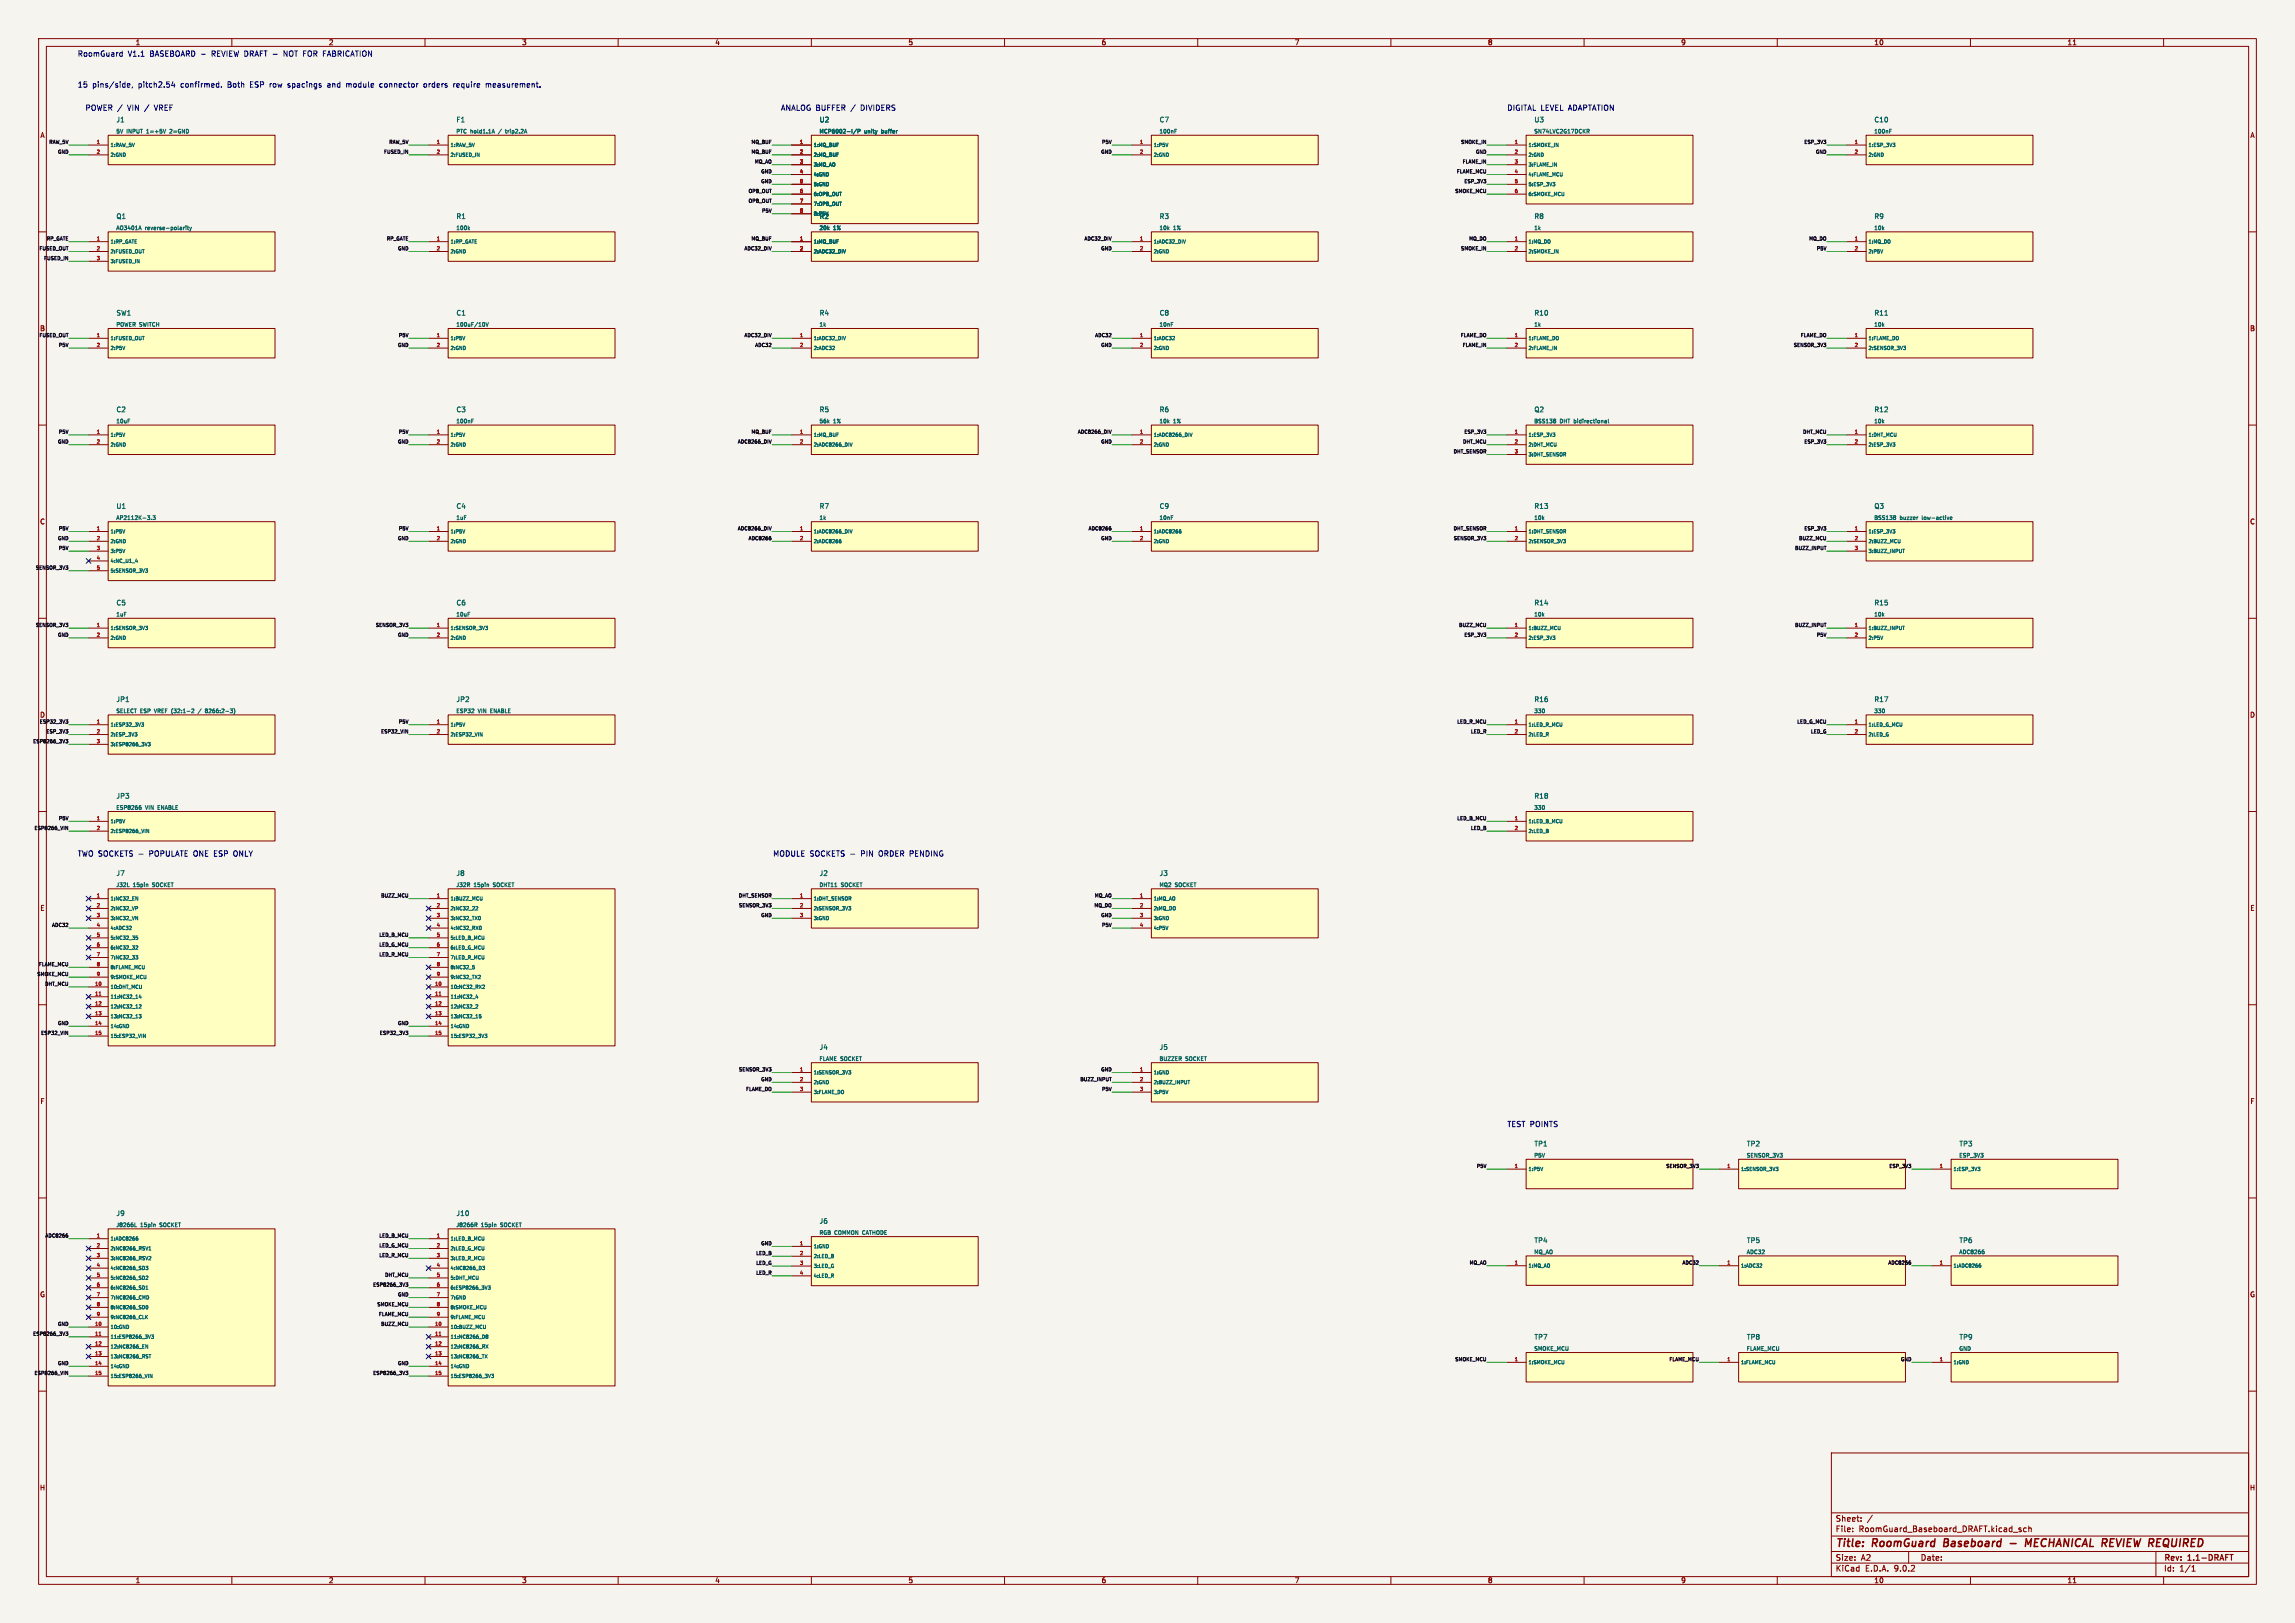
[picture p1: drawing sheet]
<svg xmlns="http://www.w3.org/2000/svg" width="594mm" height="420mm" viewBox="0 0 594 420" stroke-linecap="round" stroke-linejoin="round" font-family="sans-serif">
<defs><g id="words">
<g font-size="2.8" fill="#840000">
<text x="475" y="400.9">Title:</text>
<text x="484.7" y="400.9">RoomGuard</text>
<text x="503.9" y="400.9">Baseboard</text>
<text x="526.7" y="400.9">MECHANICAL REVIEW REQUIRED</text>
</g>
<g font-size="2.1" fill="#840000">
<text x="475" y="394">Sheet:</text>
<text x="475" y="396.7">File:</text>
<text x="481.1" y="396.7">RoomGuard_Baseboard_DRAFT.kicad_sch</text>
<text x="475" y="406.9">KiCad</text>
<text x="475" y="404.1">Size:</text>
<text x="481.7" y="404.1">A2</text>
<text x="482.7" y="406.9">E.D.A.</text>
<text x="490.3" y="406.9">9.0.2</text>
<text x="497" y="404.1">Date:</text>
<text x="560" y="404.3">Rev:</text>
<text x="560" y="406.9">Id:</text>
<text x="564.1" y="406.9">1/1</text>
<text x="566.4" y="404.3">1.1-DRAFT</text>
</g>
<g font-size="1.9" fill="#0000c2">
<text x="20" y="14.8">RoomGuard</text>
<text x="33.1" y="14.8">V1.1</text>
<text x="38.9" y="14.8">BASEBOARD -</text>
<text x="55.2" y="14.8">REVIEW DRAFT -</text>
<text x="74.3" y="14.8">NOT FOR FABRICATION</text>
<text x="20" y="22.7">15</text>
<text x="23.9" y="22.7">pins/side,</text>
<text x="35.9" y="22.7">pitch2.54</text>
<text x="47" y="22.7">confirmed.</text>
<text x="59.3" y="22.7">Both</text>
<text x="65.3" y="22.7">ESP row</text>
<text x="75.4" y="22.7">spacings</text>
<text x="85.8" y="22.7">and</text>
<text x="90.9" y="22.7">module</text>
<text x="99.7" y="22.7">connector</text>
<text x="111.3" y="22.7">orders</text>
<text x="119.1" y="22.7">require</text>
<text x="127.7" y="22.7">measurement.</text>
<text x="22" y="28.8">POWER /</text>
<text x="33.1" y="28.8">VIN /</text>
<text x="40.4" y="28.8">VREF</text>
<text x="202" y="28.8">ANALOG BUFFER</text>
<text x="220.3" y="28.8">/</text>
<text x="223" y="28.8">DIVIDERS</text>
<text x="390" y="28.8">DIGITAL LEVEL ADAPTATION</text>
<text x="20" y="221.8">TWO SOCKETS -</text>
<text x="38.9" y="221.8">POPULATE ONE ESP ONLY</text>
<text x="200" y="221.8">MODULE SOCKETS -</text>
<text x="223.1" y="221.8">PIN</text>
<text x="227.8" y="221.8">ORDER PENDING</text>
<text x="390" y="291.7">TEST POINTS</text>
</g>
<g font-size="1.8" fill="#840000">
<text x="35" y="11.9">1</text>
<text x="85" y="11.9">2</text>
<text x="135" y="11.9">3</text>
<text x="185" y="11.9">4</text>
<text x="235" y="11.9">5</text>
<text x="285" y="11.9">6</text>
<text x="335" y="11.9">7</text>
<text x="385" y="11.9">8</text>
<text x="435" y="11.9">9</text>
<text x="485" y="11.9">10</text>
<text x="535" y="11.9">11</text>
<text x="10.3" y="35.9">A</text>
<text x="582.3" y="35.9">A</text>
<text x="582.3" y="85.9">B</text>
<text x="10.3" y="135.9">C</text>
<text x="582.3" y="135.9">C</text>
<text x="582.3" y="185.9">D</text>
<text x="10.3" y="235.9">E</text>
<text x="582.3" y="235.9">E</text>
<text x="10.3" y="285.9">F</text>
<text x="582.3" y="285.9">F</text>
<text x="10.3" y="335.9">G</text>
<text x="582.3" y="335.9">G</text>
<text x="10.2" y="385.9">H</text>
<text x="582.2" y="385.9">H</text>
<text x="35" y="409.9">1</text>
<text x="85" y="409.9">2</text>
<text x="135" y="409.9">3</text>
<text x="185" y="409.9">4</text>
<text x="235" y="409.9">5</text>
<text x="285" y="409.9">6</text>
<text x="335" y="409.9">7</text>
<text x="385" y="409.9">8</text>
<text x="435" y="409.9">9</text>
<text x="485" y="409.9">10</text>
<text x="535" y="409.9">11</text>
</g>
<g font-size="1.8" fill="#006464">
<text x="30" y="31.9">J1</text>
<text x="118" y="31.9">F1</text>
<text x="212" y="31.9">U2</text>
<text x="300" y="31.9">C7</text>
<text x="397" y="31.9">U3</text>
<text x="485" y="31.9">C10</text>
<text x="30" y="56.9">Q1</text>
<text x="118" y="56.9">R1</text>
<text x="212" y="56.9">R2</text>
<text x="300" y="56.9">R3</text>
<text x="397" y="56.9">R8</text>
<text x="485" y="56.9">R9</text>
<text x="30" y="81.9">SW1</text>
<text x="118" y="81.9">C1</text>
<text x="212" y="81.9">R4</text>
<text x="300" y="81.9">C8</text>
<text x="397" y="81.9">R10</text>
<text x="485" y="81.9">R11</text>
<text x="30" y="106.9">C2</text>
<text x="118" y="106.9">C3</text>
<text x="212" y="106.9">R5</text>
<text x="300" y="106.9">R6</text>
<text x="397" y="106.9">Q2</text>
<text x="485" y="106.9">R12</text>
<text x="30" y="131.9">U1</text>
<text x="118" y="131.9">C4</text>
<text x="212" y="131.9">R7</text>
<text x="300" y="131.9">C9</text>
<text x="397" y="131.9">R13</text>
<text x="485" y="131.9">Q3</text>
<text x="30" y="156.9">C5</text>
<text x="118" y="156.9">C6</text>
<text x="397" y="156.9">R14</text>
<text x="485" y="156.9">R15</text>
<text x="30" y="181.9">JP1</text>
<text x="118" y="181.9">JP2</text>
<text x="397" y="181.9">R16</text>
<text x="485" y="181.9">R17</text>
<text x="30" y="206.9">JP3</text>
<text x="397" y="206.9">R18</text>
<text x="30" y="226.9">J7</text>
<text x="118" y="226.9">J8</text>
<text x="212" y="226.9">J2</text>
<text x="300" y="226.9">J3</text>
<text x="212" y="271.9">J4</text>
<text x="300" y="271.9">J5</text>
<text x="397" y="296.9">TP1</text>
<text x="452" y="296.9">TP2</text>
<text x="507" y="296.9">TP3</text>
<text x="30" y="314.9">J9</text>
<text x="118" y="314.9">J10</text>
<text x="212" y="316.9">J6</text>
<text x="397" y="321.9">TP4</text>
<text x="452" y="321.9">TP5</text>
<text x="507" y="321.9">TP6</text>
<text x="397" y="346.9">TP7</text>
<text x="452" y="346.9">TP8</text>
<text x="507" y="346.9">TP9</text>
</g>
<g font-size="1.8" fill="#0f0f0f">
<text x="10.3" y="85.9">B</text>
<text x="10.3" y="185.9">D</text>
</g>
<g font-size="1.4" fill="#006464">
<text x="30" y="34.7">5V</text>
<text x="32.8" y="34.7">INPUT</text>
<text x="38.1" y="34.7">1=+5V</text>
<text x="44.4" y="34.7">2=GND</text>
<text x="118" y="34.7">PTC</text>
<text x="121.7" y="34.7">hold1.1A</text>
<text x="129.2" y="34.7">/</text>
<text x="131.3" y="34.7">trip2.2A</text>
<text x="212" y="34.7">MCP6002-I/P</text>
<text x="223.7" y="34.7">unity</text>
<text x="228.3" y="34.7">buffer</text>
<text x="300" y="34.7">100nF</text>
<text x="397" y="34.7">SN74LVC2G17DCKR</text>
<text x="485" y="34.7">100nF</text>
<text x="30" y="59.7">AO3401A</text>
<text x="37.5" y="59.7">reverse-polarity</text>
<text x="118" y="59.7">100k</text>
<text x="212" y="59.7">20k</text>
<text x="215.7" y="59.7">1%</text>
<text x="300" y="59.7">10k</text>
<text x="303.7" y="59.7">1%</text>
<text x="397" y="59.7">1k</text>
<text x="485" y="59.7">10k</text>
<text x="30" y="84.7">POWER SWITCH</text>
<text x="118" y="84.7">100uF/10V</text>
<text x="212" y="84.7">1k</text>
<text x="300" y="84.7">10nF</text>
<text x="397" y="84.7">1k</text>
<text x="485" y="84.7">10k</text>
<text x="30" y="109.7">10uF</text>
<text x="118" y="109.7">100nF</text>
<text x="212" y="109.7">56k</text>
<text x="215.7" y="109.7">1%</text>
<text x="300" y="109.7">10k</text>
<text x="303.7" y="109.7">1%</text>
<text x="397" y="109.7">BSS138</text>
<text x="403.7" y="109.7">DHT bidirectional</text>
<text x="485" y="109.7">10k</text>
<text x="30" y="134.7">AP2112K-3.3</text>
<text x="118" y="134.7">1uF</text>
<text x="212" y="134.7">1k</text>
<text x="300" y="134.7">10nF</text>
<text x="397" y="134.7">10k</text>
<text x="485" y="134.7">BSS138</text>
<text x="491.7" y="134.7">buzzer</text>
<text x="497.7" y="134.7">low-active</text>
<text x="30" y="159.7">1uF</text>
<text x="118" y="159.7">10uF</text>
<text x="397" y="159.7">10k</text>
<text x="485" y="159.7">10k</text>
<text x="30" y="184.7">SELECT ESP</text>
<text x="40.2" y="184.7">VREF (32:1-2</text>
<text x="54.1" y="184.7">8266:2-3)</text>
<text x="118" y="184.7">ESP32</text>
<text x="123.7" y="184.7">VIN</text>
<text x="127.1" y="184.7">ENABLE</text>
<text x="397" y="184.7">330</text>
<text x="485" y="184.7">330</text>
<text x="30" y="209.7">ESP8266</text>
<text x="37.6" y="209.7">VIN</text>
<text x="41" y="209.7">ENABLE</text>
<text x="397" y="209.7">330</text>
<text x="30" y="229.7">J32L</text>
<text x="34.5" y="229.7">15pin</text>
<text x="39.7" y="229.7">SOCKET</text>
<text x="118" y="229.7">J32R</text>
<text x="122.6" y="229.7">15pin</text>
<text x="127.9" y="229.7">SOCKET</text>
<text x="212" y="229.7">DHT11</text>
<text x="217.7" y="229.7">SOCKET</text>
<text x="300" y="229.7">MQ2</text>
<text x="304.1" y="229.7">SOCKET</text>
<text x="212" y="274.7">FLAME SOCKET</text>
<text x="300" y="274.7">BUZZER</text>
<text x="306.8" y="274.7">SOCKET</text>
<text x="397" y="299.7">P5V</text>
<text x="452" y="299.7">SENSOR_3V3</text>
<text x="507" y="299.7">ESP_3V3</text>
<text x="30" y="317.7">J8266L</text>
<text x="36.4" y="317.7">15pin</text>
<text x="41.6" y="317.7">SOCKET</text>
<text x="118" y="317.7">J8266R</text>
<text x="124.5" y="317.7">15pin</text>
<text x="129.8" y="317.7">SOCKET</text>
<text x="212" y="319.7">RGB</text>
<text x="216" y="319.7">COMMON CATHODE</text>
<text x="397" y="324.7">MQ_AO</text>
<text x="452" y="324.7">ADC32</text>
<text x="507" y="324.7">ADC8266</text>
<text x="397" y="349.7">SMOKE_MCU</text>
<text x="452" y="349.7">FLAME_MCU</text>
<text x="507" y="349.7">GND</text>
</g>
<g font-size="1.3" fill="#0f0f0f">
<text x="12.5" y="37.3">RAW_5V</text>
<text x="14.8" y="39.8">GND</text>
<text x="99.2" y="39.8">FUSED_IN</text>
<text x="100.5" y="37.3">RAW_5V</text>
<text x="194.3" y="39.8">MQ_BUF</text>
<text x="194.3" y="37.3">MQ_BUF</text>
<text x="284.8" y="39.8">GND</text>
<text x="285" y="37.3">P5V</text>
<text x="378" y="37.3">SMOKE_IN</text>
<text x="381.8" y="39.8">GND</text>
<text x="466.8" y="37.3">ESP_3V3</text>
<text x="469.8" y="39.8">GND</text>
<text x="195.2" y="42.4">MQ_AO</text>
<text x="196.8" y="47.5">GND</text>
<text x="196.8" y="44.9">GND</text>
<text x="376.9" y="44.9">FLAME_MCU</text>
<text x="378.4" y="42.4">FLAME_IN</text>
<text x="378.8" y="47.5">ESP_3V3</text>
<text x="193.6" y="50">OPB_OUT</text>
<text x="193.6" y="52.5">OPB_OUT</text>
<text x="376.5" y="50">SMOKE_MCU</text>
<text x="197" y="55.1">P5V</text>
<text x="10" y="64.8">FUSED_OUT</text>
<text x="11.9" y="62.3">RP_GATE</text>
<text x="99.9" y="62.3">RP_GATE</text>
<text x="102.8" y="64.8">GND</text>
<text x="192.5" y="64.8">ADC32_DIV</text>
<text x="194.3" y="62.3">MQ_BUF</text>
<text x="280.5" y="62.3">ADC32_DIV</text>
<text x="284.8" y="64.8">GND</text>
<text x="378" y="64.8">SMOKE_IN</text>
<text x="380.1" y="62.3">MQ_DO</text>
<text x="468.1" y="62.3">MQ_DO</text>
<text x="470" y="64.8">P5V</text>
<text x="11.2" y="67.4">FUSED_IN</text>
<text x="10" y="87.3">FUSED_OUT</text>
<text x="15" y="89.8">P5V</text>
<text x="102.8" y="89.8">GND</text>
<text x="103" y="87.3">P5V</text>
<text x="192.5" y="87.3">ADC32_DIV</text>
<text x="195.3" y="89.8">ADC32</text>
<text x="283.3" y="87.3">ADC32</text>
<text x="284.8" y="89.8">GND</text>
<text x="377.9" y="87.3">FLAME_DO</text>
<text x="378.4" y="89.8">FLAME_IN</text>
<text x="464.1" y="89.8">SENSOR_3V3</text>
<text x="465.9" y="87.3">FLAME_DO</text>
<text x="15" y="112.3">P5V</text>
<text x="103" y="112.3">P5V</text>
<text x="194.3" y="112.3">MQ_BUF</text>
<text x="278.8" y="112.3">ADC8266_DIV</text>
<text x="378.8" y="112.3">ESP_3V3</text>
<text x="466.5" y="112.3">DHT_MCU</text>
<text x="14.8" y="114.8">GND</text>
<text x="102.8" y="114.8">GND</text>
<text x="190.8" y="114.8">ADC8266_DIV</text>
<text x="284.8" y="114.8">GND</text>
<text x="376" y="117.4">DHT_SENSOR</text>
<text x="378.5" y="114.8">DHT_MCU</text>
<text x="466.8" y="114.8">ESP_3V3</text>
<text x="15" y="137.3">P5V</text>
<text x="103" y="137.3">P5V</text>
<text x="190.8" y="137.3">ADC8266_DIV</text>
<text x="281.6" y="137.3">ADC8266</text>
<text x="376" y="137.3">DHT_SENSOR</text>
<text x="466.8" y="137.3">ESP_3V3</text>
<text x="14.8" y="139.8">GND</text>
<text x="15" y="142.4">P5V</text>
<text x="102.8" y="139.8">GND</text>
<text x="193.6" y="139.8">ADC8266</text>
<text x="284.8" y="139.8">GND</text>
<text x="376.1" y="139.8">SENSOR_3V3</text>
<text x="464.4" y="142.4">BUZZ_INPUT</text>
<text x="465.4" y="139.8">BUZZ_MCU</text>
<text x="9.1" y="147.5">SENSOR_3V3</text>
<text x="9.1" y="162.3">SENSOR_3V3</text>
<text x="14.8" y="164.8">GND</text>
<text x="97.1" y="162.3">SENSOR_3V3</text>
<text x="102.8" y="164.8">GND</text>
<text x="377.4" y="162.3">BUZZ_MCU</text>
<text x="378.8" y="164.8">ESP_3V3</text>
<text x="464.4" y="162.3">BUZZ_INPUT</text>
<text x="470" y="164.8">P5V</text>
<text x="10.1" y="187.3">ESP32_3V3</text>
<text x="11.8" y="189.8">ESP_3V3</text>
<text x="98.4" y="189.8">ESP32_VIN</text>
<text x="103" y="187.3">P5V</text>
<text x="377" y="187.3">LED_R_MCU</text>
<text x="380.5" y="189.8">LED_R</text>
<text x="465" y="187.3">LED_G_MCU</text>
<text x="468.5" y="189.8">LED_G</text>
<text x="8.4" y="192.4">ESP8266_3V3</text>
<text x="8.7" y="214.8">ESP8266_VIN</text>
<text x="15" y="212.3">P5V</text>
<text x="377" y="212.3">LED_B_MCU</text>
<text x="380.5" y="214.8">LED_B</text>
<text x="98.4" y="232.3">BUZZ_MCU</text>
<text x="191" y="232.3">DHT_SENSOR</text>
<text x="283.2" y="232.3">MQ_AO</text>
<text x="13.3" y="239.9">ADC32</text>
<text x="191.1" y="234.8">SENSOR_3V3</text>
<text x="196.8" y="237.4">GND</text>
<text x="283.1" y="234.8">MQ_DO</text>
<text x="284.8" y="237.4">GND</text>
<text x="285" y="239.9">P5V</text>
<text x="98" y="245">LED_G_MCU</text>
<text x="98" y="242.5">LED_B_MCU</text>
<text x="9.9" y="250.1">FLAME_MCU</text>
<text x="98" y="247.5">LED_R_MCU</text>
<text x="9.5" y="252.6">SMOKE_MCU</text>
<text x="11.5" y="255.2">DHT_MCU</text>
<text x="10.4" y="267.9">ESP32_VIN</text>
<text x="14.8" y="265.3">GND</text>
<text x="98.1" y="267.9">ESP32_3V3</text>
<text x="102.8" y="265.3">GND</text>
<text x="191.1" y="277.3">SENSOR_3V3</text>
<text x="196.8" y="279.8">GND</text>
<text x="279.4" y="279.8">BUZZ_INPUT</text>
<text x="284.8" y="277.3">GND</text>
<text x="192.9" y="282.4">FLAME_DO</text>
<text x="285" y="282.4">P5V</text>
<text x="382" y="302.3">P5V</text>
<text x="431.1" y="302.3">SENSOR_3V3</text>
<text x="488.8" y="302.3">ESP_3V3</text>
<text x="11.6" y="320.3">ADC8266</text>
<text x="98" y="320.3">LED_B_MCU</text>
<text x="98" y="322.8">LED_G_MCU</text>
<text x="196.8" y="322.3">GND</text>
<text x="98" y="325.4">LED_R_MCU</text>
<text x="195.5" y="324.8">LED_B</text>
<text x="195.5" y="327.4">LED_G</text>
<text x="195.5" y="329.9">LED_R</text>
<text x="380.2" y="327.3">MQ_AO</text>
<text x="435.3" y="327.3">ADC32</text>
<text x="488.6" y="327.3">ADC8266</text>
<text x="96.4" y="333">ESP8266_3V3</text>
<text x="99.5" y="330.5">DHT_MCU</text>
<text x="102.8" y="335.5">GND</text>
<text x="97.5" y="338.1">SMOKE_MCU</text>
<text x="97.9" y="340.6">FLAME_MCU</text>
<text x="8.4" y="345.7">ESP8266_3V3</text>
<text x="14.8" y="343.2">GND</text>
<text x="98.4" y="343.2">BUZZ_MCU</text>
<text x="14.8" y="353.3">GND</text>
<text x="102.8" y="353.3">GND</text>
<text x="376.5" y="352.3">SMOKE_MCU</text>
<text x="431.9" y="352.3">FLAME_MCU</text>
<text x="491.8" y="352.3">GND</text>
<text x="8.7" y="355.9">ESP8266_VIN</text>
<text x="96.4" y="355.9">ESP8266_3V3</text>
</g>
<g font-size="1.3" fill="#a90000">
<text x="24.9" y="37.3">1</text>
<text x="24.9" y="39.8">2</text>
<text x="112.9" y="37.3">1</text>
<text x="112.9" y="39.8">2</text>
<text x="206.9" y="37.3">1</text>
<text x="206.9" y="39.8">2</text>
<text x="294.9" y="37.3">1</text>
<text x="294.9" y="39.8">2</text>
<text x="391.9" y="37.3">1</text>
<text x="391.9" y="39.8">2</text>
<text x="479.9" y="37.3">1</text>
<text x="479.9" y="39.8">2</text>
<text x="206.9" y="42.4">3</text>
<text x="206.9" y="44.9">4</text>
<text x="206.9" y="47.4">5</text>
<text x="391.9" y="42.4">3</text>
<text x="391.9" y="44.9">4</text>
<text x="391.9" y="47.4">5</text>
<text x="206.9" y="50">6</text>
<text x="206.9" y="52.5">7</text>
<text x="391.9" y="50">6</text>
<text x="206.9" y="55.1">8</text>
<text x="24.9" y="62.3">1</text>
<text x="24.9" y="64.8">2</text>
<text x="112.9" y="62.3">1</text>
<text x="112.9" y="64.8">2</text>
<text x="206.9" y="62.3">1</text>
<text x="206.9" y="64.8">2</text>
<text x="294.9" y="62.3">1</text>
<text x="294.9" y="64.8">2</text>
<text x="391.9" y="62.3">1</text>
<text x="391.9" y="64.8">2</text>
<text x="479.9" y="62.3">1</text>
<text x="479.9" y="64.8">2</text>
<text x="24.9" y="67.4">3</text>
<text x="24.9" y="87.3">1</text>
<text x="24.9" y="89.8">2</text>
<text x="112.9" y="87.3">1</text>
<text x="112.9" y="89.8">2</text>
<text x="206.9" y="87.3">1</text>
<text x="206.9" y="89.8">2</text>
<text x="294.9" y="87.3">1</text>
<text x="294.9" y="89.8">2</text>
<text x="391.9" y="87.3">1</text>
<text x="391.9" y="89.8">2</text>
<text x="479.9" y="87.3">1</text>
<text x="479.9" y="89.8">2</text>
<text x="24.9" y="112.3">1</text>
<text x="112.9" y="112.3">1</text>
<text x="206.9" y="112.3">1</text>
<text x="294.9" y="112.3">1</text>
<text x="391.9" y="112.3">1</text>
<text x="479.9" y="112.3">1</text>
<text x="24.9" y="114.8">2</text>
<text x="112.9" y="114.8">2</text>
<text x="206.9" y="114.8">2</text>
<text x="294.9" y="114.8">2</text>
<text x="391.9" y="114.8">2</text>
<text x="391.9" y="117.4">3</text>
<text x="479.9" y="114.8">2</text>
<text x="24.9" y="137.3">1</text>
<text x="112.9" y="137.3">1</text>
<text x="206.9" y="137.3">1</text>
<text x="294.9" y="137.3">1</text>
<text x="391.9" y="137.3">1</text>
<text x="479.9" y="137.3">1</text>
<text x="24.9" y="139.8">2</text>
<text x="24.9" y="142.4">3</text>
<text x="112.9" y="139.8">2</text>
<text x="206.9" y="139.8">2</text>
<text x="294.9" y="139.8">2</text>
<text x="391.9" y="139.8">2</text>
<text x="479.9" y="139.8">2</text>
<text x="479.9" y="142.4">3</text>
<text x="24.9" y="144.9">4</text>
<text x="24.9" y="147.4">5</text>
<text x="24.9" y="162.3">1</text>
<text x="24.9" y="164.8">2</text>
<text x="112.9" y="162.3">1</text>
<text x="112.9" y="164.8">2</text>
<text x="391.9" y="162.3">1</text>
<text x="391.9" y="164.8">2</text>
<text x="479.9" y="162.3">1</text>
<text x="479.9" y="164.8">2</text>
<text x="24.9" y="187.3">1</text>
<text x="24.9" y="189.8">2</text>
<text x="112.9" y="187.3">1</text>
<text x="112.9" y="189.8">2</text>
<text x="391.9" y="187.3">1</text>
<text x="391.9" y="189.8">2</text>
<text x="479.9" y="187.3">1</text>
<text x="479.9" y="189.8">2</text>
<text x="24.9" y="192.4">3</text>
<text x="24.9" y="212.3">1</text>
<text x="24.9" y="214.8">2</text>
<text x="391.9" y="212.3">1</text>
<text x="391.9" y="214.8">2</text>
<text x="24.9" y="232.3">1</text>
<text x="112.9" y="232.3">1</text>
<text x="206.9" y="232.3">1</text>
<text x="294.9" y="232.3">1</text>
<text x="24.9" y="234.8">2</text>
<text x="24.9" y="237.4">3</text>
<text x="24.9" y="239.9">4</text>
<text x="112.9" y="234.8">2</text>
<text x="112.9" y="237.4">3</text>
<text x="112.9" y="239.9">4</text>
<text x="206.9" y="234.8">2</text>
<text x="206.9" y="237.4">3</text>
<text x="294.9" y="234.8">2</text>
<text x="294.9" y="237.4">3</text>
<text x="294.9" y="239.9">4</text>
<text x="24.9" y="242.4">5</text>
<text x="24.9" y="245">6</text>
<text x="112.9" y="242.4">5</text>
<text x="112.9" y="245">6</text>
<text x="24.9" y="247.5">7</text>
<text x="24.9" y="250.1">8</text>
<text x="112.9" y="247.5">7</text>
<text x="112.9" y="250.1">8</text>
<text x="24.5" y="255.1">10</text>
<text x="24.5" y="257.7">11</text>
<text x="24.9" y="252.6">9</text>
<text x="112.5" y="255.1">10</text>
<text x="112.5" y="257.7">11</text>
<text x="112.9" y="252.6">9</text>
<text x="24.5" y="260.2">12</text>
<text x="24.5" y="262.8">13</text>
<text x="112.5" y="260.2">12</text>
<text x="112.5" y="262.8">13</text>
<text x="24.5" y="265.3">14</text>
<text x="24.5" y="267.8">15</text>
<text x="112.5" y="265.3">14</text>
<text x="112.5" y="267.8">15</text>
<text x="206.9" y="277.3">1</text>
<text x="206.9" y="279.8">2</text>
<text x="294.9" y="277.3">1</text>
<text x="294.9" y="279.8">2</text>
<text x="206.9" y="282.4">3</text>
<text x="294.9" y="282.4">3</text>
<text x="391.9" y="302.3">1</text>
<text x="446.9" y="302.3">1</text>
<text x="501.9" y="302.3">1</text>
<text x="24.9" y="320.3">1</text>
<text x="24.9" y="322.8">2</text>
<text x="112.9" y="320.3">1</text>
<text x="112.9" y="322.8">2</text>
<text x="206.9" y="322.3">1</text>
<text x="24.9" y="325.4">3</text>
<text x="24.9" y="327.9">4</text>
<text x="112.9" y="325.4">3</text>
<text x="112.9" y="327.9">4</text>
<text x="206.9" y="324.8">2</text>
<text x="206.9" y="327.4">3</text>
<text x="206.9" y="329.9">4</text>
<text x="391.9" y="327.3">1</text>
<text x="446.9" y="327.3">1</text>
<text x="501.9" y="327.3">1</text>
<text x="24.9" y="330.4">5</text>
<text x="24.9" y="333">6</text>
<text x="24.9" y="335.5">7</text>
<text x="112.9" y="330.4">5</text>
<text x="112.9" y="333">6</text>
<text x="112.9" y="335.5">7</text>
<text x="24.9" y="338.1">8</text>
<text x="24.9" y="340.6">9</text>
<text x="112.9" y="338.1">8</text>
<text x="112.9" y="340.6">9</text>
<text x="24.5" y="343.1">10</text>
<text x="24.5" y="345.7">11</text>
<text x="112.5" y="343.1">10</text>
<text x="112.5" y="345.7">11</text>
<text x="24.5" y="348.2">12</text>
<text x="24.5" y="350.8">13</text>
<text x="24.5" y="353.3">14</text>
<text x="112.5" y="348.2">12</text>
<text x="112.5" y="350.8">13</text>
<text x="112.5" y="353.3">14</text>
<text x="391.9" y="352.3">1</text>
<text x="446.9" y="352.3">1</text>
<text x="501.9" y="352.3">1</text>
<text x="24.5" y="355.8">15</text>
<text x="112.5" y="355.8">15</text>
</g>
<g font-size="1.3" fill="#006464">
<text x="28.5" y="38.2">1:RAW_5V</text>
<text x="28.5" y="40.8">2:GND</text>
<text x="116.5" y="38.2">1:RAW_5V</text>
<text x="116.5" y="40.8">2:FUSED_IN</text>
<text x="210.5" y="38.2">1:MQ_BUF</text>
<text x="210.5" y="40.8">2:MQ_BUF</text>
<text x="298.5" y="38.2">1:P5V</text>
<text x="298.5" y="40.8">2:GND</text>
<text x="395.5" y="38.2">1:SMOKE_IN</text>
<text x="395.5" y="40.8">2:GND</text>
<text x="483.5" y="38.2">1:ESP_3V3</text>
<text x="483.5" y="40.8">2:GND</text>
<text x="210.5" y="43.3">3:MQ_AO</text>
<text x="210.5" y="45.8">4:GND</text>
<text x="395.5" y="43.3">3:FLAME_IN</text>
<text x="395.5" y="45.8">4:FLAME_MCU</text>
<text x="210.5" y="48.4">5:GND</text>
<text x="210.5" y="50.9">6:OPB_OUT</text>
<text x="210.5" y="53.5">7:OPB_OUT</text>
<text x="395.5" y="48.4">5:ESP_3V3</text>
<text x="395.5" y="50.9">6:SMOKE_MCU</text>
<text x="210.5" y="56">8:P5V</text>
<text x="28.5" y="63.2">1:RP_GATE</text>
<text x="28.5" y="65.8">2:FUSED_OUT</text>
<text x="116.5" y="63.2">1:RP_GATE</text>
<text x="116.5" y="65.8">2:GND</text>
<text x="210.5" y="63.2">1:MQ_BUF</text>
<text x="210.5" y="65.8">2:ADC32_DIV</text>
<text x="298.5" y="63.2">1:ADC32_DIV</text>
<text x="298.5" y="65.8">2:GND</text>
<text x="395.5" y="63.2">1:MQ_DO</text>
<text x="395.5" y="65.8">2:SMOKE_IN</text>
<text x="483.5" y="63.2">1:MQ_DO</text>
<text x="483.5" y="65.8">2:P5V</text>
<text x="28.5" y="68.3">3:FUSED_IN</text>
<text x="28.5" y="88.2">1:FUSED_OUT</text>
<text x="116.5" y="88.2">1:P5V</text>
<text x="210.5" y="88.2">1:ADC32_DIV</text>
<text x="298.5" y="88.2">1:ADC32</text>
<text x="395.5" y="88.2">1:FLAME_DO</text>
<text x="483.5" y="88.2">1:FLAME_DO</text>
<text x="28.5" y="90.8">2:P5V</text>
<text x="116.5" y="90.8">2:GND</text>
<text x="210.5" y="90.8">2:ADC32</text>
<text x="298.5" y="90.8">2:GND</text>
<text x="395.5" y="90.8">2:FLAME_IN</text>
<text x="483.5" y="90.8">2:SENSOR_3V3</text>
<text x="28.5" y="113.2">1:P5V</text>
<text x="116.5" y="113.2">1:P5V</text>
<text x="210.5" y="113.2">1:MQ_BUF</text>
<text x="298.5" y="113.2">1:ADC8266_DIV</text>
<text x="395.5" y="113.2">1:ESP_3V3</text>
<text x="483.5" y="113.2">1:DHT_MCU</text>
<text x="28.5" y="115.8">2:GND</text>
<text x="116.5" y="115.8">2:GND</text>
<text x="210.5" y="115.8">2:ADC8266_DIV</text>
<text x="298.5" y="115.8">2:GND</text>
<text x="395.5" y="115.8">2:DHT_MCU</text>
<text x="395.5" y="118.3">3:DHT_SENSOR</text>
<text x="483.5" y="115.8">2:ESP_3V3</text>
<text x="28.5" y="138.2">1:P5V</text>
<text x="28.5" y="140.8">2:GND</text>
<text x="28.5" y="143.3">3:P5V</text>
<text x="116.5" y="138.2">1:P5V</text>
<text x="116.5" y="140.8">2:GND</text>
<text x="210.5" y="138.2">1:ADC8266_DIV</text>
<text x="210.5" y="140.8">2:ADC8266</text>
<text x="298.5" y="138.2">1:ADC8266</text>
<text x="298.5" y="140.8">2:GND</text>
<text x="395.5" y="138.2">1:DHT_SENSOR</text>
<text x="395.5" y="140.8">2:SENSOR_3V3</text>
<text x="483.5" y="138.2">1:ESP_3V3</text>
<text x="483.5" y="140.8">2:BUZZ_MCU</text>
<text x="483.5" y="143.3">3:BUZZ_INPUT</text>
<text x="28.5" y="145.8">4:NC_U1_4</text>
<text x="28.5" y="148.4">5:SENSOR_3V3</text>
<text x="28.5" y="163.2">1:SENSOR_3V3</text>
<text x="28.5" y="165.8">2:GND</text>
<text x="116.5" y="163.2">1:SENSOR_3V3</text>
<text x="116.5" y="165.8">2:GND</text>
<text x="395.5" y="163.2">1:BUZZ_MCU</text>
<text x="395.5" y="165.8">2:ESP_3V3</text>
<text x="483.5" y="163.2">1:BUZZ_INPUT</text>
<text x="483.5" y="165.8">2:P5V</text>
<text x="28.5" y="188.2">1:ESP32_3V3</text>
<text x="28.5" y="190.8">2:ESP_3V3</text>
<text x="116.5" y="188.2">1:P5V</text>
<text x="116.5" y="190.8">2:ESP32_VIN</text>
<text x="395.5" y="188.2">1:LED_R_MCU</text>
<text x="395.5" y="190.8">2:LED_R</text>
<text x="483.5" y="188.2">1:LED_G_MCU</text>
<text x="483.5" y="190.8">2:LED_G</text>
<text x="28.5" y="193.3">3:ESP8266_3V3</text>
<text x="28.5" y="213.2">1:P5V</text>
<text x="28.5" y="215.8">2:ESP8266_VIN</text>
<text x="395.5" y="213.2">1:LED_B_MCU</text>
<text x="395.5" y="215.8">2:LED_B</text>
<text x="28.5" y="233.2">1:NC32_EN</text>
<text x="116.5" y="233.2">1:BUZZ_MCU</text>
<text x="210.5" y="233.2">1:DHT_SENSOR</text>
<text x="298.5" y="233.2">1:MQ_AO</text>
<text x="28.5" y="235.8">2:NC32_VP</text>
<text x="28.5" y="238.3">3:NC32_VN</text>
<text x="116.5" y="235.8">2:NC32_22</text>
<text x="116.5" y="238.3">3:NC32_TX0</text>
<text x="210.5" y="235.8">2:SENSOR_3V3</text>
<text x="210.5" y="238.3">3:GND</text>
<text x="298.5" y="235.8">2:MQ_DO</text>
<text x="298.5" y="238.3">3:GND</text>
<text x="28.5" y="240.8">4:ADC32</text>
<text x="28.5" y="243.4">5:NC32_35</text>
<text x="28.5" y="245.9">6:NC32_32</text>
<text x="116.5" y="240.8">4:NC32_RX0</text>
<text x="116.5" y="243.4">5:LED_B_MCU</text>
<text x="116.5" y="245.9">6:LED_G_MCU</text>
<text x="298.5" y="240.8">4:P5V</text>
<text x="28.5" y="248.5">7:NC32_33</text>
<text x="28.5" y="251">8:FLAME_MCU</text>
<text x="116.5" y="248.5">7:LED_R_MCU</text>
<text x="116.5" y="251">8:NC32_5</text>
<text x="28.5" y="253.5">9:SMOKE_MCU</text>
<text x="28.5" y="256.1">10:DHT_MCU</text>
<text x="116.5" y="253.5">9:NC32_TX2</text>
<text x="116.5" y="256.1">10:NC32_RX2</text>
<text x="28.5" y="258.6">11:NC32_14</text>
<text x="28.5" y="261.2">12:NC32_12</text>
<text x="28.5" y="263.7">13:NC32_13</text>
<text x="116.5" y="258.6">11:NC32_4</text>
<text x="116.5" y="261.2">12:NC32_2</text>
<text x="116.5" y="263.7">13:NC32_15</text>
<text x="28.5" y="266.2">14:GND</text>
<text x="28.5" y="268.8">15:ESP32_VIN</text>
<text x="116.5" y="266.2">14:GND</text>
<text x="116.5" y="268.8">15:ESP32_3V3</text>
<text x="210.5" y="278.2">1:SENSOR_3V3</text>
<text x="210.5" y="280.8">2:GND</text>
<text x="298.5" y="278.2">1:GND</text>
<text x="298.5" y="280.8">2:BUZZ_INPUT</text>
<text x="210.5" y="283.3">3:FLAME_DO</text>
<text x="298.5" y="283.3">3:P5V</text>
<text x="395.5" y="303.2">1:P5V</text>
<text x="450.5" y="303.2">1:SENSOR_3V3</text>
<text x="505.5" y="303.2">1:ESP_3V3</text>
<text x="28.5" y="321.2">1:ADC8266</text>
<text x="28.5" y="323.8">2:NC8266_RSV1</text>
<text x="116.5" y="321.2">1:LED_B_MCU</text>
<text x="116.5" y="323.8">2:LED_G_MCU</text>
<text x="210.5" y="323.2">1:GND</text>
<text x="28.5" y="326.3">3:NC8266_RSV2</text>
<text x="28.5" y="328.8">4:NC8266_SD3</text>
<text x="116.5" y="326.3">3:LED_R_MCU</text>
<text x="116.5" y="328.8">4:NC8266_D3</text>
<text x="210.5" y="325.8">2:LED_B</text>
<text x="210.5" y="328.3">3:LED_G</text>
<text x="395.5" y="328.2">1:MQ_AO</text>
<text x="450.5" y="328.2">1:ADC32</text>
<text x="505.5" y="328.2">1:ADC8266</text>
<text x="28.5" y="331.4">5:NC8266_SD2</text>
<text x="28.5" y="333.9">6:NC8266_SD1</text>
<text x="116.5" y="331.4">5:DHT_MCU</text>
<text x="116.5" y="333.9">6:ESP8266_3V3</text>
<text x="210.5" y="330.8">4:LED_R</text>
<text x="28.5" y="336.5">7:NC8266_CMD</text>
<text x="28.5" y="339">8:NC8266_SD0</text>
<text x="28.5" y="341.5">9:NC8266_CLK</text>
<text x="116.5" y="336.5">7:GND</text>
<text x="116.5" y="339">8:SMOKE_MCU</text>
<text x="116.5" y="341.5">9:FLAME_MCU</text>
<text x="28.5" y="344.1">10:GND</text>
<text x="28.5" y="346.6">11:ESP8266_3V3</text>
<text x="116.5" y="344.1">10:BUZZ_MCU</text>
<text x="116.5" y="346.6">11:NC8266_D8</text>
<text x="28.5" y="349.2">12:NC8266_EN</text>
<text x="28.5" y="351.7">13:NC8266_RST</text>
<text x="116.5" y="349.2">12:NC8266_RX</text>
<text x="116.5" y="351.7">13:NC8266_TX</text>
<text x="395.5" y="353.2">1:SMOKE_MCU</text>
<text x="450.5" y="353.2">1:FLAME_MCU</text>
<text x="505.5" y="353.2">1:GND</text>
<text x="28.5" y="354.2">14:GND</text>
<text x="28.5" y="356.8">15:ESP8266_VIN</text>
<text x="116.5" y="354.2">14:GND</text>
<text x="116.5" y="356.8">15:ESP8266_3V3</text>
</g>
</g></defs>
<path d="M0 0h594v420h-594z" fill="#f5f4ef" stroke="#f5f4ef" stroke-width=".26"/>
<g fill="none" stroke="#840000" stroke-width=".26">
<path d="M10 10h574v400h-574zM12 12h570v396h-570zM60 10v2M110 10v2M160 10v2M210 10v2M260 10v2M310 10v2M360 10v2M410 10v2M460 10v2M510 10v2"/>
<path d="M536.6 11.6h.7M560 10v2M10 60h2M582 60h2M10 110h2M582 110h2M10 160h2M582 160h2M10 210h2M582 210h2M10 260h2M582 260h2"/>
<path d="M10 310h2M582 310h2M10 360h2M474 376h108v32h-108zM582 360h2M474 397.5h108M474 391.5h108M479.5 396.2v.2M479.5 395.4v.2M481.7 393.5v.2M481.7 392.7v.2M484.6 392.1l-1.3 1.9"/>
<path d="M523.1 395.4h-.4l-.2 .2 .1 .2 .5 .1v.4h-.6M524.5 395.4h-.5l-.3 .3 .2 .6h.6M525.1 395.5l.6-.1v1M525.1 394.9v1.5M60 408v2M110 408v2M160 408v2M210 408v2M260 408v2M310 408v2M360 408v2M410 408v2"/>
<path d="M460 408v2M474 404.5h108M474 401.5h108M494 401.5v3M510 408v2M536.6 409.6h.7M558 401.5v6.5M560 408v2M567.3 406.6h.9M567.3 405.5l.4-.4v1.5"/>
</g>
<path d="M577.1 402.3h.9" fill="none" stroke="#840000" stroke-width=".3"/>
<path d="M503.3 398.2l-.2 2h.7M520.3 399.4h1.5M524.2 400.2l.3-2 .4 1.4 .9-1.4-.3 2" fill="none" stroke="#840000" stroke-width=".4"/>
<path d="M28 230h43.2v40.6h-43.2z" fill="#ffffc2"/>
<g fill="none" stroke="#840000" stroke-width=".26">
<path d="M22.9 232.5h5.1M22.9 235.1h5.1M22.9 237.6h5.1M28 230h43.2v40.6h-43.2zM22.9 240.2h5.1M22.9 242.7h5.1M22.9 245.2h5.1M22.9 247.8h5.1M22.9 250.3h5.1M22.9 252.9h5.1M22.9 255.4h5.1M22.9 257.9h5.1"/>
<path d="M22.9 260.5h5.1M22.9 263h5.1M22.9 265.6h5.1M22.9 268.1h5.1"/>
</g>
<g fill="none" stroke="#006464" stroke-width=".26">
<path d="M33 229.5h.5M34 239.8v.3M35.1 237.1l.5 .9v-.9M35.2 232l.5 .9v-.9M35.5 234.6l.1 .2-.1 .3M38.2 228.8l.1 .7M33.4 240.6h.6M35.1 247.3h.6l-.3 .3 .2 .1v.4h-.4M35.2 242.6l.5 .1-.1 .4h-.4M35.2 244.8l.3-.1 .2 .3-.6 .6h.6M35.2 242.2h.4M36.2 257.4l-.2 .6h.6"/>
<path d="M36.4 257.7v.6M36 262.5h.5l-.3 .4 .3 .1v.3h-.5M36.1 260l-.1 .1M36.1 260h.3l.1 .2-.5 .7h.5M37.1 267.6l.5 .9v-.9"/>
</g>
<path d="M25.6 257.6h.5" fill="none" stroke="#a90000" stroke-width=".26"/>
<path d="M395 35h43.2v17.8h-43.2z" fill="#ffffc2"/>
<path d="M389.9 37.5h5.1M395 35h43.2v17.8h-43.2zM389.9 40.1h5.1M389.9 42.6h5.1M389.9 45.2h5.1M389.9 47.7h5.1M389.9 50.2h5.1" fill="none" stroke="#840000" stroke-width=".26"/>
<path d="M410.8 33.5l.5 .1-.1 .3-.4 .1M411 34l.3 .5M401.9 47.2h.6l-.3 .4M402.4 47.6v.5" fill="none" stroke="#006464" stroke-width=".26"/>
<path d="M298 135h43.2v7.6h-43.2z" fill="#ffffc2"/>
<path d="M292.9 137.5h5.1M298 135h43.2v7.6h-43.2zM292.9 140.1h5.1" fill="none" stroke="#840000" stroke-width=".26"/>
<path d="M303.1 133.5h.5M305.3 137.4l.4 .2-.1 .3h-.3M305.4 137.1h-.1M305.6 137l-.2 .1" fill="none" stroke="#006464" stroke-width=".26"/>
<path d="M298 35h43.2v7.6h-43.2z" fill="#ffffc2"/>
<path d="M292.9 37.5h5.1M298 35h43.2v7.6h-43.2zM292.9 40.1h5.1" fill="none" stroke="#840000" stroke-width=".26"/>
<path d="M302.3 37l-.3 .9M304.1 33.9h.3M304.1 33.5h.5" fill="none" stroke="#006464" stroke-width=".26"/>
<path d="M298 85h43.2v7.6h-43.2z" fill="#ffffc2"/>
<path d="M292.9 87.5h5.1M292.9 90.1h5.1M298 85h43.2v7.6h-43.2z" fill="none" stroke="#840000" stroke-width=".26"/>
<path d="M303.1 83.5h.5M303.4 87.9h.6M304 87.1v.3" fill="none" stroke="#006464" stroke-width=".26"/>
<path d="M298 110h43.2v7.6h-43.2z" fill="#ffffc2"/>
<path d="M292.9 112.5h5.1M292.9 115.1h5.1M298 110h43.2v7.6h-43.2z" fill="none" stroke="#840000" stroke-width=".26"/>
<path d="M308 112l.3 .9 .3-.9" fill="none" stroke="#006464" stroke-width=".26"/>
<path d="M298 60h43.2v7.6h-43.2z" fill="#ffffc2"/>
<path d="M298 60h43.2v7.6h-43.2zM292.9 62.5h5.1M292.9 65.1h5.1" fill="none" stroke="#840000" stroke-width=".26"/>
<path d="M306.9 62l-.3 .9" fill="none" stroke="#006464" stroke-width=".26"/>
<path d="M116 318h43.2v40.6h-43.2z" fill="#ffffc2"/>
<g fill="none" stroke="#840000" stroke-width=".26">
<path d="M116 318h43.2v40.6h-43.2zM110.9 320.5h5.1M110.9 323.1h5.1M110.9 325.6h5.1M110.9 328.2h5.1M110.9 330.7h5.1M110.9 333.2h5.1M110.9 335.8h5.1M110.9 338.3h5.1M110.9 340.9h5.1M110.9 343.4h5.1M110.9 345.9h5.1"/>
<path d="M110.9 348.5h5.1M110.9 351h5.1M110.9 353.6h5.1M110.9 356.1h5.1"/>
</g>
<g fill="none" stroke="#006464" stroke-width=".26">
<path d="M122.9 316.5l.6 .1-.1 .3-.5 .1M123.1 317l.4 .5M128.3 316.8l.1 .7M124.9 327.7h.5l-.3 .3 .3 .1v.4h-.5M124.9 328.5h.1M126.3 332.7h.6l-.3 .4 .2 .1v.4h-.5M125.5 350.5l.6 .9M125.6 342.9v.7l-.3 .2M125.7 348l.6 .9M125.9 345.8l-.1-.1 .1-.3 .4 .2-.2 .2M125.9 345.8l-.1 .2 .1 .3 .4-.1-.2-.4M125.9 345.8h.2"/>
<path d="M126.1 350.5l-.6 .9M126.3 348l-.6 .9M127 355.6l-.3 .9M127.2 355.6h.5l-.3 .4h.3v.4h-.5"/>
</g>
<path d="M113.6 345.6h.5" fill="none" stroke="#a90000" stroke-width=".26"/>
<path d="M210 320h43.2v12.7h-43.2z" fill="#ffffc2"/>
<path d="M204.9 322.5h5.1M204.9 325.1h5.1M204.9 327.6h5.1M204.9 330.2h5.1M210 320h43.2v12.7h-43.2z" fill="none" stroke="#840000" stroke-width=".26"/>
<path d="M28 318h43.2v40.6h-43.2z" fill="#ffffc2"/>
<g fill="none" stroke="#840000" stroke-width=".26">
<path d="M28 318h43.2v40.6h-43.2zM22.9 320.5h5.1M22.9 323.1h5.1M22.9 325.6h5.1M22.9 328.2h5.1M22.9 330.7h5.1M22.9 333.2h5.1M22.9 335.8h5.1M22.9 338.3h5.1M22.9 340.9h5.1M22.9 343.4h5.1M22.9 345.9h5.1"/>
<path d="M22.9 348.5h5.1M22.9 351h5.1M22.9 353.6h5.1M22.9 356.1h5.1"/>
</g>
<g fill="none" stroke="#006464" stroke-width=".26">
<path d="M34.9 317.5h.5M40.1 316.8l.1 .7M35.3 320.9h.3M35.3 320.4l.4 .1v.4M35.6 320l-.3 .1M35.7 320.9h-.1M37.7 327.7h.6l-.3 .3 .2 .1v.4h-.5M37.8 330.3l.3-.1 .2 .3-.6 .6h.6M37.8 333.6h.5M37.8 333l.2-.3v.9M38 335.3a.45 .45 0 0 1 .5 .4 .45 .45 0 0 1-.5 .5M38.2 337.9l-.1-.1a.44 .44 0 0 0-.3 .5 .44 .44 0 0 0 .4 .4"/>
<path d="M38.2 337.9h.1M38.2 337.9v.7M38.2 338.6v.1M38.5 323.5h.6M38.5 322.8l.3-.2v.9M38.5 325.2l.4-.1 .2 .3-.6 .6h.6M37.8 340.8l.4 .5M38.2 340.4l-.5 .5M38.2 348v.9l-.5-.9v.9M38.5 350.5h.6M38.8 350.5v.9M39 345.4l-.3 .9"/>
<path d="M39.2 345.4h.5l-.3 .4 .3 .1v.4h-.5M39.4 355.6v.9l-.6-.9v.9"/>
</g>
<path d="M25.6 345.6h.5" fill="none" stroke="#a90000" stroke-width=".26"/>
<path d="M116 230h43.2v40.6h-43.2z" fill="#ffffc2"/>
<g fill="none" stroke="#840000" stroke-width=".26">
<path d="M110.9 232.5h5.1M110.9 235.1h5.1M110.9 237.6h5.1M116 230h43.2v40.6h-43.2zM110.9 240.2h5.1M110.9 242.7h5.1M110.9 245.2h5.1M110.9 247.8h5.1M110.9 250.3h5.1M110.9 252.9h5.1M110.9 255.4h5.1M110.9 257.9h5.1"/>
<path d="M110.9 260.5h5.1M110.9 263h5.1M110.9 265.6h5.1M110.9 268.1h5.1"/>
</g>
<g fill="none" stroke="#006464" stroke-width=".26">
<path d="M123.2 234.6h.3l.2 .2-.6 .7h.6M124.1 237.1a.48 .48 0 0 1 .3 .5 .48 .48 0 0 1-.3 .4M124.3 239.7a.48 .48 0 0 1 .3 .4 .48 .48 0 0 1-.3 .5M124.8 232l-.1 .9M126.4 228.8l.1 .7M122.3 249.8h.5M122.4 250.2l.4 .1v.3M122.7 250.7h-.3M122.8 250.6l-.1 .1M123.4 257.4l-.2 .6h.5M123.6 257.7v.6M124 252.4h.3l.1 .2-.6 .7h.6"/>
<path d="M125 255l.3-.1 .1 .3-.5 .6h.5M123.2 260h.3l.2 .2-.6 .7h.6M124 263.3l.1 .1M124.5 262.5h-.4l-.1 .5 .4-.1 .1 .1-.1 .4h-.3M125.5 267.6h.5l-.3 .4h.3v.4h-.5"/>
</g>
<path d="M113.6 257.6h.5" fill="none" stroke="#a90000" stroke-width=".26"/>
<path d="M116 185h43.2v7.6h-43.2z" fill="#ffffc2"/>
<path d="M110.9 187.5h5.1M110.9 190.1h5.1M116 185h43.2v7.6h-43.2z" fill="none" stroke="#840000" stroke-width=".26"/>
<path d="M120.3 187l-.3 .9M124.3 189.6l.5 .9v-.9" fill="none" stroke="#006464" stroke-width=".26"/>
<path d="M116 160h43.2v7.6h-43.2z" fill="#ffffc2"/>
<path d="M116 160h43.2v7.6h-43.2zM110.9 162.5h5.1M110.9 165.1h5.1" fill="none" stroke="#840000" stroke-width=".26"/>
<path d="M121.1 158.5h.5M125.6 162h.6l-.3 .4M126.2 162.5v.4" fill="none" stroke="#006464" stroke-width=".26"/>
<path d="M395 60h43.2v7.6h-43.2z" fill="#ffffc2"/>
<path d="M395 60h43.2v7.6h-43.2zM389.9 62.5h5.1M389.9 65.1h5.1" fill="none" stroke="#840000" stroke-width=".26"/>
<path d="M28 210h43.2v7.6h-43.2z" fill="#ffffc2"/>
<path d="M22.9 212.5h5.1M22.9 215.1h5.1M28 210h43.2v7.6h-43.2z" fill="none" stroke="#840000" stroke-width=".26"/>
<path d="M32.3 212l-.3 .9M36.2 208.8l.3 .1v.5M36.5 208.5h-.3M36.5 209.4l-.3 .1M36.5 209.4h.1M38.5 214.6v.9l-.5-.9v.9" fill="none" stroke="#006464" stroke-width=".26"/>
<path d="M210 230h43.2v10.2h-43.2z" fill="#ffffc2"/>
<path d="M204.9 232.5h5.1M204.9 235.1h5.1M204.9 237.6h5.1M210 230h43.2v10.2h-43.2z" fill="none" stroke="#840000" stroke-width=".26"/>
<path d="M216 229.5h.6M219.6 234.6h.6l-.3 .3M220.2 235v.4" fill="none" stroke="#006464" stroke-width=".26"/>
<path d="M210 135h43.2v7.6h-43.2z" fill="#ffffc2"/>
<path d="M204.9 137.5h5.1M210 135h43.2v7.6h-43.2zM204.9 140.1h5.1" fill="none" stroke="#840000" stroke-width=".26"/>
<path d="M217.3 140l.4 .1-.1 .3h-.3M217.6 139.6l-.3 .1M220 137l.3 .9 .3-.9" fill="none" stroke="#006464" stroke-width=".26"/>
<path d="M210 110h43.2v7.6h-43.2z" fill="#ffffc2"/>
<path d="M204.9 112.5h5.1M204.9 115.1h5.1M210 110h43.2v7.6h-43.2z" fill="none" stroke="#840000" stroke-width=".26"/>
<path d="M220 114.6l.3 .9 .3-.9" fill="none" stroke="#006464" stroke-width=".26"/>
<path d="M210 35h43.2v22.9h-43.2z" fill="#ffffc2"/>
<path d="M204.9 37.5h5.1M210 35h43.2v22.9h-43.2zM204.9 40.1h5.1M204.9 42.6h5.1M204.9 45.2h5.1M204.9 47.7h5.1M204.9 50.2h5.1M204.9 52.8h5.1M204.9 55.3h5.1" fill="none" stroke="#840000" stroke-width=".26"/>
<path d="M221.7 33.4l-.9 1.3M222 34l.5-.1 .1-.4h-.6v1M214.3 54.8l-.3 .9" fill="none" stroke="#006464" stroke-width=".26"/>
<path d="M210 60h43.2v7.6h-43.2z" fill="#ffffc2"/>
<path d="M210 60h43.2v7.6h-43.2zM204.9 62.5h5.1M204.9 65.1h5.1" fill="none" stroke="#840000" stroke-width=".26"/>
<path d="M218.9 64.6l-.3 .9" fill="none" stroke="#006464" stroke-width=".26"/>
<path d="M210 85h43.2v7.6h-43.2z" fill="#ffffc2"/>
<path d="M204.9 87.5h5.1M204.9 90.1h5.1M210 85h43.2v7.6h-43.2z" fill="none" stroke="#840000" stroke-width=".26"/>
<path d="M215.4 90.5h.6M216 89.7v.3M218.9 87l-.3 .9" fill="none" stroke="#006464" stroke-width=".26"/>
<path d="M28 185h43.2v10.2h-43.2z" fill="#ffffc2"/>
<path d="M22.9 187.5h5.1M22.9 190.1h5.1M22.9 192.6h5.1M28 185h43.2v10.2h-43.2z" fill="none" stroke="#840000" stroke-width=".26"/>
<g fill="none" stroke="#006464" stroke-width=".26">
<path d="M34.9 189.6h.6l-.3 .3M35.4 190v.4M35.4 190.4h.1M36.6 187h.6l-.3 .4 .2 .1 .1 .3-.5 .1M38.3 192.1h.6l-.3 .4 .2 .1v.3M38.3 192.9l.5 .1M38.8 192.9v.1M49.6 183.5h.4l.2 .2-.6 .8h.6M52.1 183.4l-.9 1.3M53.3 183.9l-.1 .5 .3 .1 .2-.2M53.3 183.9h.2M53.5 183.9h.1"/>
<path d="M53.6 183.9l.1 .1M53.7 184v.1M53.7 183.6l-.5-.1-.1 .2 .2 .2M53.7 183.7l-.2 .2M60.5 183.3l.3 .7-.3 .8"/>
</g>
<path d="M28 160h43.2v7.6h-43.2z" fill="#ffffc2"/>
<path d="M28 160h43.2v7.6h-43.2zM22.9 162.5h5.1M22.9 165.1h5.1" fill="none" stroke="#840000" stroke-width=".26"/>
<path d="M37.6 162h.6l-.3 .4M38.2 162.5v.4" fill="none" stroke="#006464" stroke-width=".26"/>
<path d="M28 135h43.2v15.2h-43.2z" fill="#ffffc2"/>
<path d="M22.9 137.5h5.1M28 135h43.2v15.2h-43.2zM22.9 140.1h5.1M22.9 142.6h5.1M22.9 145.2h5.1M22.9 147.7h5.1" fill="none" stroke="#840000" stroke-width=".26"/>
<path d="M32.3 137l-.3 .9M38.1 133.5h.7l-.4 .3M38.7 133.9v.5M39.2 134.4v.1M39.6 133.5h.6l-.4 .3 .3 .1v.5h-.5M32.3 142.1l-.3 .9M35.1 145.3h.5M35.5 145v.6M37.6 147.2h.6l-.3 .4M38.2 147.6v.4" fill="none" stroke="#006464" stroke-width=".26"/>
<path d="M116 135h43.2v7.6h-43.2z" fill="#ffffc2"/>
<path d="M110.9 137.5h5.1M116 135h43.2v7.6h-43.2zM110.9 140.1h5.1" fill="none" stroke="#840000" stroke-width=".26"/>
<path d="M120.3 137l-.3 .9" fill="none" stroke="#006464" stroke-width=".26"/>
<path d="M116 110h43.2v7.6h-43.2z" fill="#ffffc2"/>
<path d="M110.9 112.5h5.1M110.9 115.1h5.1M116 110h43.2v7.6h-43.2z" fill="none" stroke="#840000" stroke-width=".26"/>
<path d="M120.3 112l-.3 .9M122.1 108.9h.3M122.1 108.5h.5" fill="none" stroke="#006464" stroke-width=".26"/>
<path d="M395 160h43.2v7.6h-43.2z" fill="#ffffc2"/>
<path d="M395 160h43.2v7.6h-43.2zM389.9 162.5h5.1M389.9 165.1h5.1" fill="none" stroke="#840000" stroke-width=".26"/>
<path d="M401.9 164.6h.6l-.3 .3M402.4 165v.4M403.8 162l-.1 .9" fill="none" stroke="#006464" stroke-width=".26"/>
<path d="M450 325h43.2v7.6h-43.2z" fill="#ffffc2"/>
<path d="M444.9 327.5h5.1M450 325h43.2v7.6h-43.2z" fill="none" stroke="#840000" stroke-width=".26"/>
<path d="M455.4 327.9h.6M456 327.1v.3" fill="none" stroke="#006464" stroke-width=".26"/>
<path d="M450 300h43.2v7.6h-43.2z" fill="#ffffc2"/>
<path d="M450 300h43.2v7.6h-43.2zM444.9 302.5h5.1" fill="none" stroke="#840000" stroke-width=".26"/>
<path d="M459.6 302h.6l-.3 .4M460.2 302.5v.4" fill="none" stroke="#006464" stroke-width=".26"/>
<path d="M450 350h43.2v7.6h-43.2z" fill="#ffffc2"/>
<path d="M444.9 352.5h5.1M450 350h43.2v7.6h-43.2z" fill="none" stroke="#840000" stroke-width=".26"/>
<path d="M395 350h43.2v7.6h-43.2z" fill="#ffffc2"/>
<path d="M389.9 352.5h5.1M395 350h43.2v7.6h-43.2z" fill="none" stroke="#840000" stroke-width=".26"/>
<path d="M395 325h43.2v7.6h-43.2z" fill="#ffffc2"/>
<path d="M389.9 327.5h5.1M395 325h43.2v7.6h-43.2z" fill="none" stroke="#840000" stroke-width=".26"/>
<path d="M505 325h43.2v7.6h-43.2z" fill="#ffffc2"/>
<path d="M499.9 327.5h5.1M505 325h43.2v7.6h-43.2z" fill="none" stroke="#840000" stroke-width=".26"/>
<path d="M512.3 327.4l.4 .2-.1 .3h-.3M512.6 327l-.3 .1M513.3 323.5h.2M513.4 323.8l.2 .2-.2 .5" fill="none" stroke="#006464" stroke-width=".26"/>
<path d="M505 350h43.2v7.6h-43.2z" fill="#ffffc2"/>
<path d="M499.9 352.5h5.1M505 350h43.2v7.6h-43.2z" fill="none" stroke="#840000" stroke-width=".26"/>
<path d="M505 300h43.2v7.6h-43.2z" fill="#ffffc2"/>
<path d="M505 300h43.2v7.6h-43.2zM499.9 302.5h5.1" fill="none" stroke="#840000" stroke-width=".26"/>
<path d="M511.9 302h.6l-.3 .4M512.4 302.4v.5" fill="none" stroke="#006464" stroke-width=".26"/>
<path d="M395 300h43.2v7.6h-43.2z" fill="#ffffc2"/>
<path d="M395 300h43.2v7.6h-43.2zM389.9 302.5h5.1" fill="none" stroke="#840000" stroke-width=".26"/>
<path d="M399.3 302l-.3 .9" fill="none" stroke="#006464" stroke-width=".26"/>
<path d="M298 275h43.2v10.2h-43.2z" fill="#ffffc2"/>
<path d="M292.9 277.5h5.1M298 275h43.2v10.2h-43.2zM292.9 280.1h5.1M292.9 282.6h5.1" fill="none" stroke="#840000" stroke-width=".26"/>
<path d="M307.4 279.6h.5M302.3 282.1l-.3 .9" fill="none" stroke="#006464" stroke-width=".26"/>
<path d="M298 230h43.2v12.7h-43.2z" fill="#ffffc2"/>
<path d="M292.9 232.5h5.1M292.9 235.1h5.1M292.9 237.6h5.1M298 230h43.2v12.7h-43.2zM292.9 240.2h5.1" fill="none" stroke="#840000" stroke-width=".26"/>
<path d="M302.3 239.7l-.3 .9" fill="none" stroke="#006464" stroke-width=".26"/>
<path d="M395 185h43.2v7.6h-43.2z" fill="#ffffc2"/>
<path d="M389.9 187.5h5.1M389.9 190.1h5.1M395 185h43.2v7.6h-43.2z" fill="none" stroke="#840000" stroke-width=".26"/>
<path d="M399.7 183.6v.7" fill="none" stroke="#006464" stroke-width=".26"/>
<path d="M210 275h43.2v10.2h-43.2z" fill="#ffffc2"/>
<path d="M204.9 277.5h5.1M210 275h43.2v10.2h-43.2zM204.9 280.1h5.1M204.9 282.6h5.1" fill="none" stroke="#840000" stroke-width=".26"/>
<path d="M219.6 277h.6l-.3 .4M220.2 277.5v.4" fill="none" stroke="#006464" stroke-width=".26"/>
<path d="M395 135h43.2v7.6h-43.2z" fill="#ffffc2"/>
<path d="M389.9 137.5h5.1M395 135h43.2v7.6h-43.2zM389.9 140.1h5.1" fill="none" stroke="#840000" stroke-width=".26"/>
<path d="M404.6 139.6h.6l-.3 .3M405.2 140v.4" fill="none" stroke="#006464" stroke-width=".26"/>
<path d="M395 110h43.2v10.2h-43.2z" fill="#ffffc2"/>
<path d="M389.9 112.5h5.1M389.9 115.1h5.1M389.9 117.6h5.1M395 110h43.2v10.2h-43.2z" fill="none" stroke="#840000" stroke-width=".26"/>
<path d="M401.9 112h.6l-.3 .4M402.4 112.4v.5M402.5 108.5l.2 .1-.2 .3 .2 .4-.2 .2M415.4 108.8h.4v.7M415.4 109.4h.4M415.8 109l-.4 .1M416.3 108.5l.1 1" fill="none" stroke="#006464" stroke-width=".26"/>
<path d="M395 210h43.2v7.6h-43.2z" fill="#ffffc2"/>
<path d="M389.9 212.5h5.1M389.9 215.1h5.1M395 210h43.2v7.6h-43.2z" fill="none" stroke="#840000" stroke-width=".26"/>
<path d="M399.7 208.6v.7" fill="none" stroke="#006464" stroke-width=".26"/>
<path d="M483 185h43.2v7.6h-43.2z" fill="#ffffc2"/>
<path d="M477.9 187.5h5.1M477.9 190.1h5.1M483 185h43.2v7.6h-43.2z" fill="none" stroke="#840000" stroke-width=".26"/>
<path d="M487.7 183.6v.7" fill="none" stroke="#006464" stroke-width=".26"/>
<path d="M483 160h43.2v7.6h-43.2z" fill="#ffffc2"/>
<path d="M483 160h43.2v7.6h-43.2zM477.9 162.5h5.1M477.9 165.1h5.1" fill="none" stroke="#840000" stroke-width=".26"/>
<path d="M487.3 164.6l-.3 .9M492.4 162h.5" fill="none" stroke="#006464" stroke-width=".26"/>
<path d="M483 135h43.2v10.2h-43.2z" fill="#ffffc2"/>
<path d="M477.9 137.5h5.1M483 135h43.2v10.2h-43.2zM477.9 140.1h5.1M477.9 142.6h5.1" fill="none" stroke="#840000" stroke-width=".26"/>
<path d="M489.9 137h.6l-.3 .4M490.4 137.4v.5M490.5 133.5l.2 .1-.2 .3 .2 .4-.2 .2M491.8 139.6l-.1 .8M496.3 133.8h.1M504.4 133.8l-.2 .7M504.8 134.1l.4-.1v-.2l-.4 .1v.5h.4M492.4 142.1h.5" fill="none" stroke="#006464" stroke-width=".26"/>
<path d="M483 110h43.2v7.6h-43.2z" fill="#ffffc2"/>
<path d="M477.9 112.5h5.1M477.9 115.1h5.1M483 110h43.2v7.6h-43.2z" fill="none" stroke="#840000" stroke-width=".26"/>
<path d="M489.9 114.6h.6l-.3 .3M490.4 115v.4" fill="none" stroke="#006464" stroke-width=".26"/>
<path d="M483 85h43.2v7.6h-43.2z" fill="#ffffc2"/>
<path d="M477.9 87.5h5.1M477.9 90.1h5.1M483 85h43.2v7.6h-43.2z" fill="none" stroke="#840000" stroke-width=".26"/>
<path d="M487.8 81.6h.8M492.6 89.6h.6l-.3 .3M493.2 90v.4" fill="none" stroke="#006464" stroke-width=".26"/>
<path d="M483 60h43.2v7.6h-43.2z" fill="#ffffc2"/>
<path d="M483 60h43.2v7.6h-43.2zM477.9 62.5h5.1M477.9 65.1h5.1" fill="none" stroke="#840000" stroke-width=".26"/>
<path d="M487.3 64.6l-.3 .9" fill="none" stroke="#006464" stroke-width=".26"/>
<path d="M483 35h43.2v7.6h-43.2z" fill="#ffffc2"/>
<path d="M477.9 37.5h5.1M483 35h43.2v7.6h-43.2zM477.9 40.1h5.1" fill="none" stroke="#840000" stroke-width=".26"/>
<path d="M489.1 33.9h.3M489.1 33.5h.5M489.9 37h.6l-.3 .4M490.4 37.4v.5" fill="none" stroke="#006464" stroke-width=".26"/>
<path d="M395 85h43.2v7.6h-43.2z" fill="#ffffc2"/>
<path d="M389.9 87.5h5.1M389.9 90.1h5.1M395 85h43.2v7.6h-43.2z" fill="none" stroke="#840000" stroke-width=".26"/>
<path d="M116 60h43.2v7.6h-43.2z" fill="#ffffc2"/>
<path d="M116 60h43.2v7.6h-43.2zM110.9 62.5h5.1M110.9 65.1h5.1" fill="none" stroke="#840000" stroke-width=".26"/>
<path d="M121.3 59.1l.3 .4M121.6 58.8l-.4 .4" fill="none" stroke="#006464" stroke-width=".26"/>
<path d="M28 60h43.2v10.2h-43.2z" fill="#ffffc2"/>
<path d="M28 60h43.2v10.2h-43.2zM22.9 62.5h5.1M22.9 65.1h5.1M22.9 67.6h5.1" fill="none" stroke="#840000" stroke-width=".26"/>
<path d="M36 59.2h.5M36.2 58.5l.4 1M47.8 58.8h-.2M48.1 58.5h.1M48.1 58.8v.7M48.5 58.8h.3M48.6 58.5v.8l.2 .2M49.1 58.8l.2 .7M49.3 59.5l-.2 .3M49.6 58.8l-.3 .7" fill="none" stroke="#006464" stroke-width=".26"/>
<path d="M28 35h43.2v7.6h-43.2z" fill="#ffffc2"/>
<path d="M22.9 37.5h5.1M28 35h43.2v7.6h-43.2zM22.9 40.1h5.1" fill="none" stroke="#840000" stroke-width=".26"/>
<path d="M42.9 33.5l-.3 1M44 33.5h-.1M44.5 33.9l-.6 .6h.6" fill="none" stroke="#006464" stroke-width=".26"/>
<path d="M28 85h43.2v7.6h-43.2z" fill="#ffffc2"/>
<path d="M22.9 87.5h5.1M22.9 90.1h5.1M28 85h43.2v7.6h-43.2z" fill="none" stroke="#840000" stroke-width=".26"/>
<path d="M32.3 89.6l-.3 .9" fill="none" stroke="#006464" stroke-width=".26"/>
<path d="M116 35h43.2v7.6h-43.2z" fill="#ffffc2"/>
<path d="M110.9 37.5h5.1M116 35h43.2v7.6h-43.2zM110.9 40.1h5.1" fill="none" stroke="#840000" stroke-width=".26"/>
<path d="M127.4 34.2h.5M127.7 33.5l.3 1M130.8 33.8h.3" fill="none" stroke="#006464" stroke-width=".26"/>
<path d="M28 110h43.2v7.6h-43.2z" fill="#ffffc2"/>
<path d="M22.9 112.5h5.1M22.9 115.1h5.1M28 110h43.2v7.6h-43.2z" fill="none" stroke="#840000" stroke-width=".26"/>
<path d="M32.3 112l-.3 .9M33.1 108.5h.5" fill="none" stroke="#006464" stroke-width=".26"/>
<path d="M116 85h43.2v7.6h-43.2z" fill="#ffffc2"/>
<g fill="none" stroke="#840000" stroke-width=".26">
<path d="M204.9 37.5h5.1M204.9 40.1h5.1M204.9 42.6h5.1M204.9 45.2h5.1M204.9 47.7h5.1M204.9 50.2h5.1M204.9 52.8h5.1M204.9 55.3h5.1M204.9 62.5h5.1M204.9 65.1h5.1M110.9 87.5h5.1M110.9 90.1h5.1"/>
<path d="M116 85h43.2v7.6h-43.2z"/>
</g>
<path d="M221.7 33.4l-.9 1.3M222 34l.5-.1 .1-.4h-.6v1M214.3 54.8l-.3 .9M218.9 64.6l-.3 .9M120.3 87l-.3 .9M125.2 83.5a.63 .63 0 0 1 0 1M125.8 83.5l.3 1 .3-1" fill="none" stroke="#006464" stroke-width=".26"/>
<g fill="none" stroke="#0f0f0f" stroke-width=".26">
<path d="M199.7 113.8l-.3 .9M287.7 111.3l-.3 .9M199.2 139.2l.4 .1-.1 .3-.3 .1M199.3 138.8h.2M199.7 136.3l-.3 .9M287.2 136.6l.4 .2-.1 .3-.3 .1M287.3 136.3h.2M472.1 141.4h.6M472.1 161.3h.6M17 186.3h.6l-.3 .3 .2 .1 .1 .3-.5 .2M17 191.4h.6l-.3 .3 .2 .1v.4h-.5M105 188.8l.5 .9v-.9"/>
<path d="M17 213.8l.5 .9v-.9M17 266.8l.5 .9v-.9M105 266.8h.6l-.3 .4 .2 .1 .1 .3-.5 .1M287.1 278.8h.6M17.2 319.6l.4 .2-.1 .3-.3 .1M17.3 319.3h.2M105 332h.6l-.3 .3 .2 .1v.4h-.5M494.2 326.6l.4 .2-.1 .3-.3 .1M494.3 326.3h.2M17 354.8l.5 .9v-.9M17 344.7h.6l-.3 .3 .2 .1v.4h-.5M105 354.8h.6l-.3 .4 .2 .1v.3h-.5"/>
</g>
<g fill="none" stroke="#009600" stroke-width=".26">
<path d="M17.8 37.5h5.1M105.8 37.5h5.1M199.8 37.5h5.1M287.8 37.5h5.1M384.8 37.5h5.1M472.8 37.5h5.1M17.8 40.1h5.1M105.8 40.1h5.1M199.8 40.1h5.1M199.8 42.6h5.1M199.8 45.2h5.1M199.8 47.7h5.1"/>
<path d="M199.8 50.2h5.1M199.8 52.8h5.1M199.8 55.3h5.1M287.8 40.1h5.1M384.8 40.1h5.1M384.8 42.6h5.1M384.8 45.2h5.1M384.8 47.7h5.1M384.8 50.2h5.1M472.8 40.1h5.1M17.8 62.5h5.1M17.8 65.1h5.1"/>
<path d="M17.8 67.6h5.1M105.8 62.5h5.1M105.8 65.1h5.1M199.8 62.5h5.1M199.8 65.1h5.1M287.8 62.5h5.1M287.8 65.1h5.1M384.8 62.5h5.1M384.8 65.1h5.1M472.8 62.5h5.1M472.8 65.1h5.1M17.8 87.5h5.1"/>
<path d="M17.8 90.1h5.1M105.8 87.5h5.1M105.8 90.1h5.1M199.8 87.5h5.1M199.8 90.1h5.1M287.8 87.5h5.1M287.8 90.1h5.1M384.8 87.5h5.1M384.8 90.1h5.1M472.8 87.5h5.1M472.8 90.1h5.1M17.8 115.1h5.1"/>
<path d="M17.8 112.5h5.1M105.8 115.1h5.1M105.8 112.5h5.1M199.8 115.1h5.1M199.8 112.5h5.1M287.8 115.1h5.1M287.8 112.5h5.1M384.8 115.1h5.1M384.8 112.5h5.1M384.8 117.6h5.1M472.8 115.1h5.1M472.8 112.5h5.1"/>
<path d="M17.8 137.5h5.1M105.8 137.5h5.1M199.8 137.5h5.1M287.8 137.5h5.1M384.8 137.5h5.1M472.8 137.5h5.1M17.8 140.1h5.1M17.8 142.6h5.1M17.8 147.7h5.1M105.8 140.1h5.1M199.8 140.1h5.1M287.8 140.1h5.1"/>
<path d="M384.8 140.1h5.1M472.8 140.1h5.1M472.8 142.6h5.1M17.8 165.1h5.1M17.8 162.5h5.1M105.8 165.1h5.1M105.8 162.5h5.1M384.8 165.1h5.1M384.8 162.5h5.1M472.8 165.1h5.1M472.8 162.5h5.1M17.8 187.5h5.1"/>
<path d="M17.8 190.1h5.1M17.8 192.6h5.1M105.8 187.5h5.1M105.8 190.1h5.1M384.8 187.5h5.1M384.8 190.1h5.1M472.8 187.5h5.1M472.8 190.1h5.1M17.8 212.5h5.1M17.8 215.1h5.1M384.8 212.5h5.1M384.8 215.1h5.1"/>
<path d="M105.8 232.5h5.1M199.8 235.1h5.1M199.8 232.5h5.1M199.8 237.6h5.1M287.8 235.1h5.1M287.8 232.5h5.1M287.8 237.6h5.1M17.8 240.2h5.1M17.8 255.4h5.1M17.8 252.9h5.1M17.8 250.3h5.1M105.8 247.8h5.1"/>
<path d="M105.8 245.2h5.1M105.8 242.7h5.1M287.8 240.2h5.1M17.8 265.6h5.1M17.8 268.1h5.1M105.8 265.6h5.1M105.8 268.1h5.1M199.8 277.5h5.1M287.8 277.5h5.1M199.8 282.6h5.1M199.8 280.1h5.1M287.8 282.6h5.1"/>
<path d="M287.8 280.1h5.1M384.8 302.5h5.1M439.8 302.5h5.1M494.8 302.5h5.1M17.8 320.5h5.1M105.8 323.1h5.1M105.8 320.5h5.1M105.8 325.6h5.1M105.8 330.7h5.1M105.8 333.2h5.1M105.8 335.8h5.1M105.8 338.3h5.1"/>
<path d="M199.8 325.1h5.1M199.8 322.5h5.1M199.8 330.2h5.1M199.8 327.6h5.1M384.8 327.5h5.1M439.8 327.5h5.1M494.8 327.5h5.1M17.8 356.1h5.1M17.8 353.6h5.1M17.8 343.4h5.1M17.8 345.9h5.1M105.8 356.1h5.1"/>
<path d="M105.8 353.6h5.1M105.8 343.4h5.1M105.8 340.9h5.1M384.8 352.5h5.1M439.8 352.5h5.1M494.8 352.5h5.1"/>
</g>
<g fill="none" stroke="#000084" stroke-width=".26">
<path d="M22.3 144.6l1.2 1.2M23.5 144.6l-1.2 1.2M22.3 231.9l1.2 1.2M22.3 234.5l1.2 1.2M22.3 237l1.2 1.2M23.5 231.9l-1.2 1.2M23.5 234.5l-1.2 1.2M23.5 237l-1.2 1.2M110.3 234.5l1.2 1.2M110.3 237l1.2 1.2M110.3 239.6l1.2 1.2M111.5 234.5l-1.2 1.2"/>
<path d="M111.5 237l-1.2 1.2M111.5 239.6l-1.2 1.2M22.3 259.9l1.2 1.2M22.3 257.3l1.2 1.2M22.3 242.1l1.2 1.2M22.3 244.6l1.2 1.2M22.3 247.2l1.2 1.2M23.5 259.9l-1.2 1.2M23.5 257.3l-1.2 1.2M23.5 242.1l-1.2 1.2M23.5 244.6l-1.2 1.2M23.5 247.2l-1.2 1.2"/>
<path d="M110.3 249.7l1.2 1.2M110.3 259.9l1.2 1.2M110.3 252.3l1.2 1.2M110.3 254.8l1.2 1.2M110.3 257.3l1.2 1.2M111.5 249.7l-1.2 1.2M111.5 259.9l-1.2 1.2M111.5 252.3l-1.2 1.2M111.5 254.8l-1.2 1.2M111.5 257.3l-1.2 1.2M22.3 262.4l1.2 1.2M23.5 262.4l-1.2 1.2"/>
<path d="M110.3 262.4l1.2 1.2M111.5 262.4l-1.2 1.2M22.3 332.6l1.2 1.2M22.3 337.7l1.2 1.2M22.3 335.2l1.2 1.2M22.3 330.1l1.2 1.2M22.3 327.6l1.2 1.2M22.3 325l1.2 1.2M22.3 322.5l1.2 1.2M23.5 337.7l-1.2 1.2M23.5 332.6l-1.2 1.2M23.5 327.6l-1.2 1.2"/>
<path d="M23.5 335.2l-1.2 1.2M23.5 330.1l-1.2 1.2M23.5 325l-1.2 1.2M23.5 322.5l-1.2 1.2M110.3 327.6l1.2 1.2M111.5 327.6l-1.2 1.2M22.3 350.4l1.2 1.2M22.3 347.9l1.2 1.2M22.3 340.3l1.2 1.2M23.5 350.4l-1.2 1.2M23.5 347.9l-1.2 1.2M23.5 340.3l-1.2 1.2"/>
<path d="M110.3 350.4l1.2 1.2M110.3 347.9l1.2 1.2M110.3 345.3l1.2 1.2M111.5 350.4l-1.2 1.2M111.5 347.9l-1.2 1.2M111.5 345.3l-1.2 1.2"/>
</g>
<g fill="none" stroke="#0000c2" stroke-width=".26">
<path d="M31.1 14.5h.5M31.1 13.7h.5M31.6 13.2v1.4M73.5 14.6v-1.4l.8 1.4M33 22.1l.6-.1v-.3l-.4-.1-.2 .2v.7h.6M34.3 22.5l-.1 .3M44.8 21.1l-.4 1h.9M45.1 21.6v1M56.5 21.6l.1 .1M56.6 21.2v1.4M56.6 22.5l-.1 .1M57.3 22.4v.2"/>
<path d="M74.5 22.5l.4 .1M74.9 21.6l-.4 .2 .4 .3M85.2 21.6l-.4 .1M85.3 22l-.5 .2v.3l.5 .1M89.7 21.8l.4-.2 .2 .2M89.7 21.6v1M90.3 21.8v.8M90.4 21.7l-.1 .1M99 21.7l-.4-.1-.3 .3 .1 .6h.6M109.8 21.8l.2-.2 .4 .2-.1 .7-.5-.1zM117.4 21.6v1M117.8 21.6l-.4 .3"/>
<path d="M118.7 21.6l-.5 .2 .1 .7 .4 .1M118.9 22l-.7 .1M125.8 21.8l.4-.2 .2 .2M125.8 21.6v1M126.4 21.8l.2-.2 .4 .1v.9M126.4 21.8v.8"/>
</g>
<use href="#words"/>
</svg>
